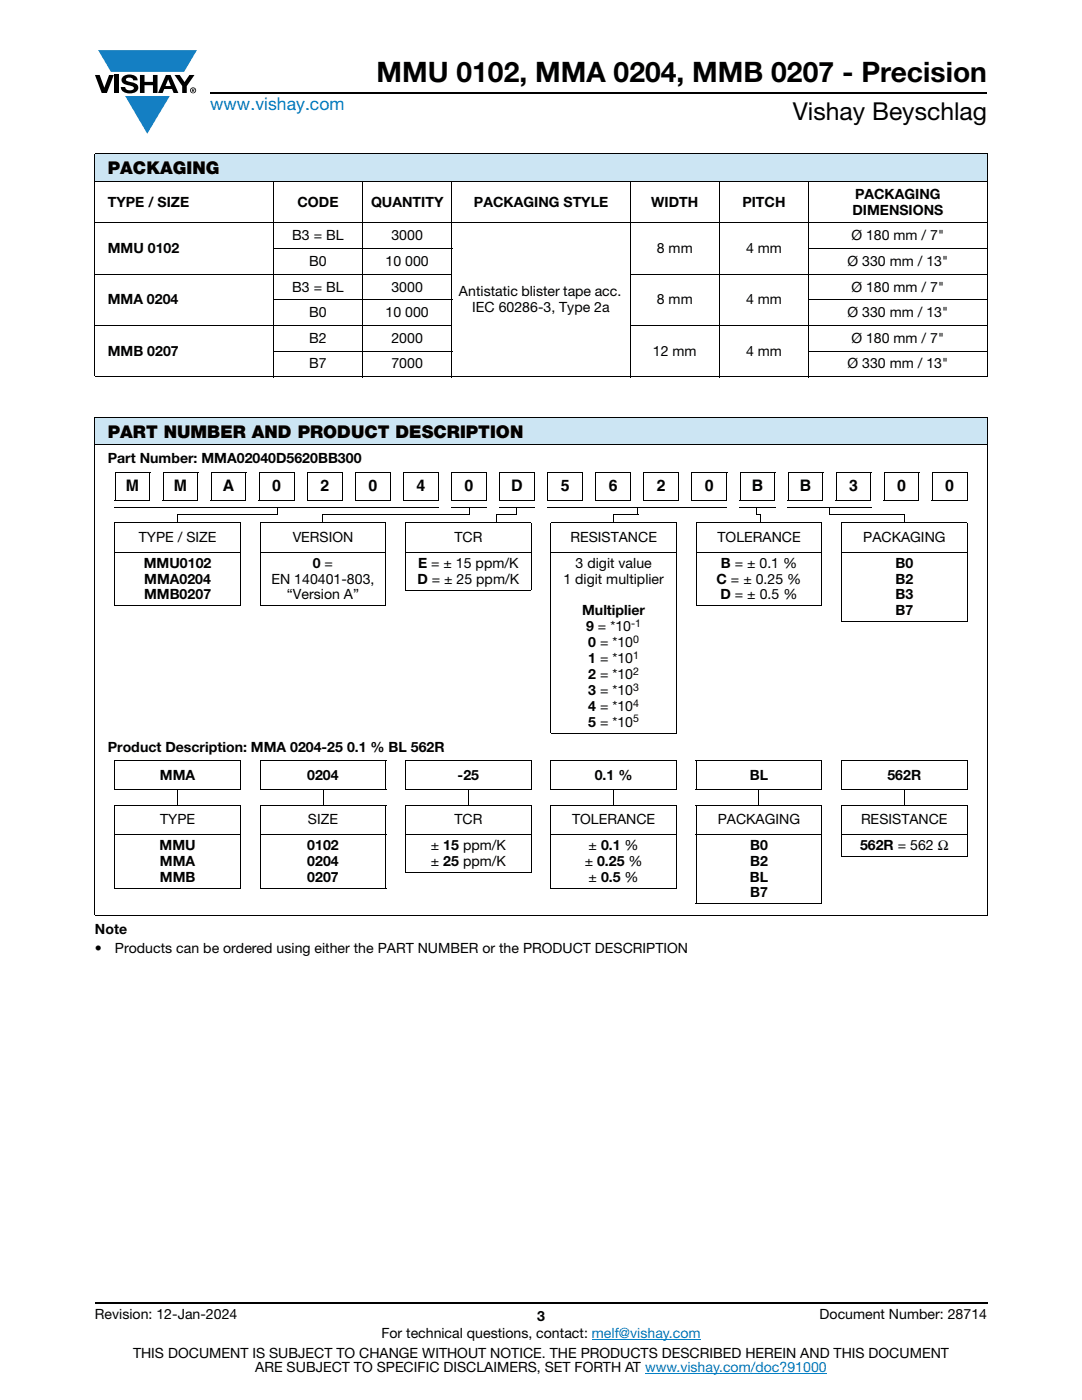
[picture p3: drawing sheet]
<svg xmlns="http://www.w3.org/2000/svg" width="216mm" height="279mm" viewBox="0 0 216 279" stroke-linecap="round" stroke-linejoin="round" font-family="sans-serif">
<defs><g id="words">
<text font-size="5.6" x="75.1" y="16.4">MMU 0102, MMA 0204, MMB 0207 - Precision</text>
<text font-size="4.9" x="158.2" y="24">Vishay Beyschlag</text>
<text font-size="3.5" fill="#007ec4" x="42" y="21.9">www.vishay.com</text>
<g font-size="3.5">
<text x="21.5" y="34.8">PACKAGING</text>
<text x="21.5" y="87.4">PART NUMBER AND PRODUCT DESCRIPTION</text>
</g>
<g font-size="3.2">
<text x="25.1" y="98">M</text>
<text x="34.7" y="98">M</text>
<text x="44.5" y="98">A</text>
<text x="54.3" y="98">0</text>
<text x="63.9" y="98">2</text>
<text x="73.5" y="98">0</text>
<text x="83.1" y="98">4</text>
<text x="92.7" y="98">0</text>
<text x="102" y="98">D</text>
<text x="111.9" y="98">5</text>
<text x="121.5" y="98">6</text>
<text x="131.1" y="98">2</text>
<text x="140.7" y="98">0</text>
<text x="150" y="98">B</text>
<text x="159.6" y="98">B</text>
<text x="169.4" y="98">3</text>
<text x="179" y="98">0</text>
<text x="188.6" y="98">0</text>
</g>
<g font-size="2.8">
<text x="21.5" y="41.3">TYPE / SIZE</text>
<text x="59.4" y="41.3">CODE</text>
<text x="74" y="41.3">QUANTITY</text>
<text x="94.6" y="41.3">PACKAGING STYLE</text>
<text x="130" y="41.3">WIDTH</text>
<text x="148.1" y="41.3">PITCH</text>
<text x="170.6" y="39.7">PACKAGING</text>
<text x="58.3" y="48">B3 = BL</text>
<text x="78.1" y="48">3000</text>
<text x="169.9" y="48">Ø 180 mm / 7&quot;</text>
<text x="170.1" y="42.8">DIMENSIONS</text>
<text x="21.5" y="50.5">MMU 0102</text>
<text x="61.7" y="53.1">B0</text>
<text x="76.9" y="53.1">10 000</text>
<text x="131.1" y="50.5">8 mm</text>
<text x="148.9" y="50.5">4 mm</text>
<text x="169.1" y="53.1">Ø 330 mm / 13&quot;</text>
<text x="58.3" y="58.2">B3 = BL</text>
<text x="78.1" y="58.2">3000</text>
<text x="91.6" y="59.2">Antistatic blister tape acc.</text>
<text x="169.9" y="58.2">Ø 180 mm / 7&quot;</text>
<text x="21.5" y="60.7">MMA 0204</text>
<text x="61.7" y="63.3">B0</text>
<text x="76.9" y="63.3">10 000</text>
<text x="94.2" y="62.3">IEC 60286-3, Type 2a</text>
<text x="131.1" y="60.7">8 mm</text>
<text x="148.9" y="60.7">4 mm</text>
<text x="169.1" y="63.3">Ø 330 mm / 13&quot;</text>
<text x="21.5" y="71">MMB 0207</text>
<text x="61.7" y="68.4">B2</text>
<text x="78.1" y="68.4">2000</text>
<text x="130.3" y="71">12 mm</text>
<text x="148.9" y="71">4 mm</text>
<text x="169.9" y="68.4">Ø 180 mm / 7&quot;</text>
<text x="61.7" y="73.5">B7</text>
<text x="78.1" y="73.5">7000</text>
<text x="169.1" y="73.5">Ø 330 mm / 13&quot;</text>
<text x="21.5" y="92.5">Part Number: MMA02040D5620BB300</text>
<text x="27.7" y="108.2">TYPE / SIZE</text>
<text x="28.7" y="113.3">MMU0102</text>
<text x="58.4" y="108.2">VERSION</text>
<text x="62.4" y="113.3">0 =</text>
<text x="83.4" y="113.3">E = ± 15 ppm/K</text>
<text x="90.7" y="108.2">TCR</text>
<text x="113.8" y="108.2">RESISTANCE</text>
<text x="114.9" y="113.3">3 digit value</text>
<text x="143.2" y="108.2">TOLERANCE</text>
<text x="143.8" y="113.3">B = ± 0.1 %</text>
<text x="172.2" y="108.2">PACKAGING</text>
<text x="178.7" y="113.3">B0</text>
<text x="28.8" y="119.6">MMB0207</text>
<text x="28.8" y="116.5">MMA0204</text>
<text x="54.2" y="116.5">EN 140401-803,</text>
<text x="57.2" y="119.6">“Version A”</text>
<text x="83.3" y="116.5">D = ± 25 ppm/K</text>
<text x="112.4" y="116.5">1 digit multiplier</text>
<text x="143" y="116.5">C = ± 0.25 %</text>
<text x="143.8" y="119.6">D = ± 0.5 %</text>
<text x="178.7" y="116.5">B2</text>
<text x="178.7" y="119.6">B3</text>
<text x="116.2" y="122.8">Multiplier</text>
<text x="117" y="126">9 = *10</text>
<text x="178.7" y="122.8">B7</text>
<text x="117.4" y="129.2">0 = *10</text>
<text x="117.4" y="132.3">1 = *10</text>
<text x="117.4" y="135.5">2 = *10</text>
<text x="117.4" y="138.7">3 = *10</text>
<text x="117.4" y="141.9">4 = *10</text>
<text x="21.5" y="150">Product Description: MMA 0204-25 0.1 % BL 562R</text>
<text x="117.4" y="145">5 = *10</text>
<text x="31.9" y="155.7">MMA</text>
<text x="61.3" y="155.7">0204</text>
<text x="91.3" y="155.7">-25</text>
<text x="118.7" y="155.7">0.1 %</text>
<text x="149.6" y="155.7">BL</text>
<text x="177.1" y="155.7">562R</text>
<text x="31.9" y="164.5">TYPE</text>
<text x="61.4" y="164.5">SIZE</text>
<text x="90.7" y="164.5">TCR</text>
<text x="114.2" y="164.5">TOLERANCE</text>
<text x="143.2" y="164.5">PACKAGING</text>
<text x="171.8" y="164.5">RESISTANCE</text>
<text x="31.8" y="169.6">MMU</text>
<text x="31.9" y="172.8">MMA</text>
<text x="61.3" y="169.6">0102</text>
<text x="61.3" y="172.8">0204</text>
<text x="86" y="169.6">± 15 ppm/K</text>
<text x="86" y="172.8">± 25 ppm/K</text>
<text x="116.7" y="172.8">± 0.25 %</text>
<text x="117.5" y="169.6">± 0.1 %</text>
<text x="149.7" y="169.6">B0</text>
<text x="149.7" y="172.8">B2</text>
<text x="171.6" y="169.6">562R = 562 Ω</text>
<text x="31.9" y="175.9">MMB</text>
<text x="61.3" y="175.9">0207</text>
<text x="117.5" y="175.9">± 0.5 %</text>
<text x="149.6" y="175.9">BL</text>
<text x="149.7" y="179.1">B7</text>
<text x="18.9" y="186.4">Note</text>
<text x="18.9" y="190.2">•</text>
<text x="22.9" y="190.2">Products can be ordered using either the PART NUMBER or the PRODUCT DESCRIPTION</text>
<text x="18.9" y="263.3">Revision: 12-Jan-2024</text>
<text x="107.2" y="263.6">3</text>
<text x="163.6" y="263.3">Document Number: 28714</text>
<text x="76.1" y="267.1">For technical questions, contact: melf@vishay.com</text>
<text x="26.5" y="271">THIS DOCUMENT IS SUBJECT TO CHANGE WITHOUT NOTICE. THE PRODUCTS DESCRIBED HEREIN AND THIS DOCUMENT</text>
<text x="50.9" y="273.8">ARE SUBJECT TO SPECIFIC DISCLAIMERS, SET FORTH AT www.vishay.com/doc?91000</text>
</g>
<g font-size="2.1">
<text x="125.9" y="125.1">-1</text>
<text x="126.3" y="128.3">0</text>
<text x="126.3" y="131.5">1</text>
<text x="126.3" y="134.7">2</text>
<text x="126.3" y="137.8">3</text>
<text x="126.3" y="141">4</text>
<text x="126.3" y="144.2">5</text>
</g>
</g></defs>
<g fill="#147fc3">
<path d="M19.6 10h19.7l-2.6 4.3h-1.1h-13.5z"/>
<path d="M25 19.2h8.9l-4.5 7.5z"/>
</g>
<g fill="#000">
<path d="M18.9 15h1l.9 2.5 1-2.5h.9l-1.4 3.6h-1zM22.9 15h.9v3.6h-.9zM24.6 15.3a2.1 2.1 0 0 1 2.8 .3l.1 .4h-.9a.79 .79 0 0 0-.7-.5 .79 .79 0 0 0-.8 .4l.3 .3 1 .2a1.08 1.08 0 0 1 1.2 1 1.08 1.08 0 0 1-1.1 1.2 1.73 1.73 0 0 1-2.4-1.2h.9a.96 .96 0 0 0 .8 .6 .96 .96 0 0 0 .9-.4 1.31 1.31 0 0 0-1.2-.6 1.03 1.03 0 0 1-1.1-.6 1.03 1.03 0 0 1 .2-1.1zM27.9 15h.9v1.3h1.7v-1.3h.9v3.6h-.9v-1.6h-1.7v1.6h-.9zM34.8 15h1.1l.9 1.4 1-1.4h1l-1.5 2.2v1.4h-.9v-1.4z"/>
<path d="M33.6 15.9l.5 1.3h-1.1zM33.1 15l-1.6 3.6h1l.3-.8h1.5l.3 .8h1l-1.6-3.6z"/>
<path d="M38.4 17.8h.2v.2h-.2zM38.3 17.7v.7h.1v-.3l.4 .3-.2-.3 .2-.2-.1-.2z"/>
<path d="M38.1 18a.46 .46 0 0 1 .9 0 .46 .46 0 0 1-.9 0zM37.9 18a.6 .6 0 0 0 1.2 0 .6 .6 0 0 0-1.2 0z"/>
</g>
<path d="M42 18.6h155M18.9 260h178.1" fill="none" stroke="#000" stroke-width=".36"/>
<path d="M118.1 267.3h21.7M128.7 274h36.3" fill="none" stroke="#007ec4" stroke-width=".2"/>
<g fill="#cce5f3">
<path d="M18.9 30.7h178.1v5.5h-178.1z"/>
<path d="M18.9 83.3h178.1v5.5h-178.1z"/>
</g>
<g fill="none" stroke="#000" stroke-width=".2">
<path d="M18.9 30.7h178.1M18.9 36.2h178.1M18.9 30.8v44.3M54.5 36.1v39.2M72.3 36.1v39.2M90.1 36.1v39.2M125.8 36.1v39.2M143.6 36.1v39.2M161.4 36.1v39.2M197 30.8v44.3M18.9 44.5h178.1M18.9 54.7h71.3"/>
<path d="M54.5 49.6h35.7M54.5 59.8h35.7M125.7 54.7h71.3M161.3 49.6h35.7M161.3 59.8h35.7M18.9 65h71.3M18.9 75.2h178.1M54.5 70.1h35.7M125.7 65h71.3M161.3 70.1h35.7M18.9 83.3h178.1M18.9 88.8h178.1"/>
<path d="M18.9 83.4v99.2M22.9 99.9h7M23 94.3h7M23 94.2v5.7M29.9 94.3v5.7M32.5 99.9h7M32.6 94.3h7M32.6 94.2v5.7M39.5 94.3v5.7M42.1 99.9h7M42.1 94.3h7M42.1 94.2v5.7"/>
<path d="M49.1 94.3v5.7M51.6 99.9h7.1M51.7 94.2v5.7M51.7 94.3h7.1M58.7 94.3v5.7M61.3 99.9h7M61.3 94.2v5.7M61.3 94.3h7M68.3 94.3v5.7M70.8 99.9h7.1M70.9 94.3h7M70.9 94.2v5.7"/>
<path d="M77.9 94.3v5.7M80.4 99.9h7M80.5 94.2v5.7M80.5 94.3h7M87.4 94.3v5.7M90 99.9h7M90.1 94.3h7M90.1 94.2v5.7M97 94.3v5.7M99.6 99.9h7M99.7 94.2v5.7M99.7 94.3h7"/>
<path d="M106.6 94.3v5.7M109.2 99.9h7M109.3 94.2v5.7M109.3 94.3h7M116.2 94.3v5.7M118.8 99.9h7M118.9 94.3h7M118.9 94.2v5.7M125.8 94.3v5.7M128.4 99.9h7M128.5 94.2v5.7M128.5 94.3h7"/>
<path d="M135.4 94.3v5.7M138 99.9h7M138.1 94.3h7M138.1 94.2v5.7M145 94.3v5.7M147.6 99.9h7M147.7 94.3h7M147.7 94.2v5.7M154.6 94.3v5.7M157.2 99.9h7M157.3 94.3h7M157.3 94.2v5.7"/>
<path d="M164.2 94.3v5.7M166.8 99.9h7M166.9 94.2v5.7M166.9 94.3h7M173.8 94.3v5.7M176.4 99.9h7M176.4 94.3h7.1M176.4 94.2v5.7M183.4 94.3v5.7M185.9 99.9h7.1M186 94.2v5.7M186 94.3h7"/>
<path d="M193 94.3v5.7M197 83.4v99.2M22.9 104.4h25.1M22.9 110.2h25.1M22.9 104.4v16.4M23 101.4h64.5M35.4 102.8h20.1M47.9 104.4v16.4M51.9 104.4h25.1M51.9 110.2h25.1M51.9 104.4v16.5M64.4 102.8h29.4"/>
<path d="M76.9 104.4v16.5M80.9 104.4h25.1M80.9 110.2h25.1M80.9 117.8h25.1M80.9 104.4v13.3M90.1 101.3h7M99.1 102.8h4.1M99.7 101.3h7M106 104.4v13.3M109.3 101.3h35.8M109.9 104.4h25.1M109.9 110.2h25.1"/>
<path d="M109.9 104.4v41.9M122.5 102.8h4.9M135 104.4v41.9M138.9 104.4h25.1M138.9 110.2h25.1M139 104.4v16.5M147.7 101.3h7M157.3 101.3h16.6M164 104.4v16.5M165.4 102.8h15M167.9 104.4h25.1M167.9 110.2h25.1"/>
<path d="M168 104.4v19.7M193 104.4v19.7M22.9 120.9h25.1M51.9 120.9h25.1M138.9 120.9h25.1M167.9 124.1h25.1M22.9 151.8h25.1M22.9 157.6h25.1M22.9 151.9v5.7M35.5 157.6v3.1M47.9 151.9v5.7M51.9 151.8h25.1"/>
<path d="M51.9 157.6h25.1M51.9 151.9v5.7M64.5 157.6v3.1M76.9 151.9v5.7M80.9 151.8h25.1M80.9 157.6h25.1M80.9 151.9v5.7M93.5 157.6v3.1M106 151.9v5.7M109.9 151.8h25.1M109.9 157.6h25.1M109.9 146.3h25.1"/>
<path d="M109.9 151.9v5.7M122.4 157.6v3.1M135 151.9v5.7M138.9 151.8h25.1M138.9 157.6h25.1M139 151.9v5.7M151.4 157.6v3.1M164 151.9v5.7M167.9 151.8h25.1M167.9 157.6h25.1M168 151.9v5.7M180.4 157.6v3.1"/>
<path d="M193 151.9v5.7M22.9 160.7h25.1M22.9 166.5h25.1M22.9 177.2h25.1M22.9 160.7v16.4M47.9 160.7v16.4M51.9 160.7h25.1M51.9 166.5h25.1M51.9 177.2h25.1M51.9 160.7v16.4M76.9 160.7v16.4M80.9 160.7h25.1"/>
<path d="M80.9 166.5h25.1M80.9 174.1h25.1M80.9 160.7v13.3M106 160.7v13.3M109.9 160.7h25.1M109.9 166.5h25.1M109.9 177.2h25.1M109.9 160.7v16.4M135 160.7v16.4M138.9 160.7h25.1M138.9 166.5h25.1M139 160.7v19.6"/>
<path d="M164 160.7v19.6M167.9 160.7h25.1M167.9 166.5h25.1M167.9 170.9h25.1M168 160.7v10.1M193 160.7v10.1M18.9 182.7h178.1M138.9 180.4h25.1"/>
</g>
<g fill="#000">
<path d="M22.9 101.3l.1 .2zM35.3 102.7h.2v1.7h-.2zM55.3 101.3h.2v1.5h-.2zM64.3 102.7h.2v1.7h-.2zM90 101.2l.1 .2zM93.7 101.3h.1v1.5h-.1zM99.1 102.7h.1v1.7h-.1zM99.6 101.2l.1 .2zM103 101.3h.2v1.5h-.2zM109.2 101.2l.1 .2zM122.4 102.7h.2v1.7h-.2zM127.2 101.3h.2v1.5h-.2z"/>
<path d="M147.6 101.2l.1 .2zM150.9 102.7h.9v.1h-.9zM150.9 101.3h.2v1.5h-.2zM151.7 102.7h.1v1.7h-.1zM157.2 101.3l.1 .1zM165.4 101.3h.2v1.5h-.2zM180.3 102.7h.2v1.7h-.2z"/>
</g>
<use href="#words"/>
</svg>
